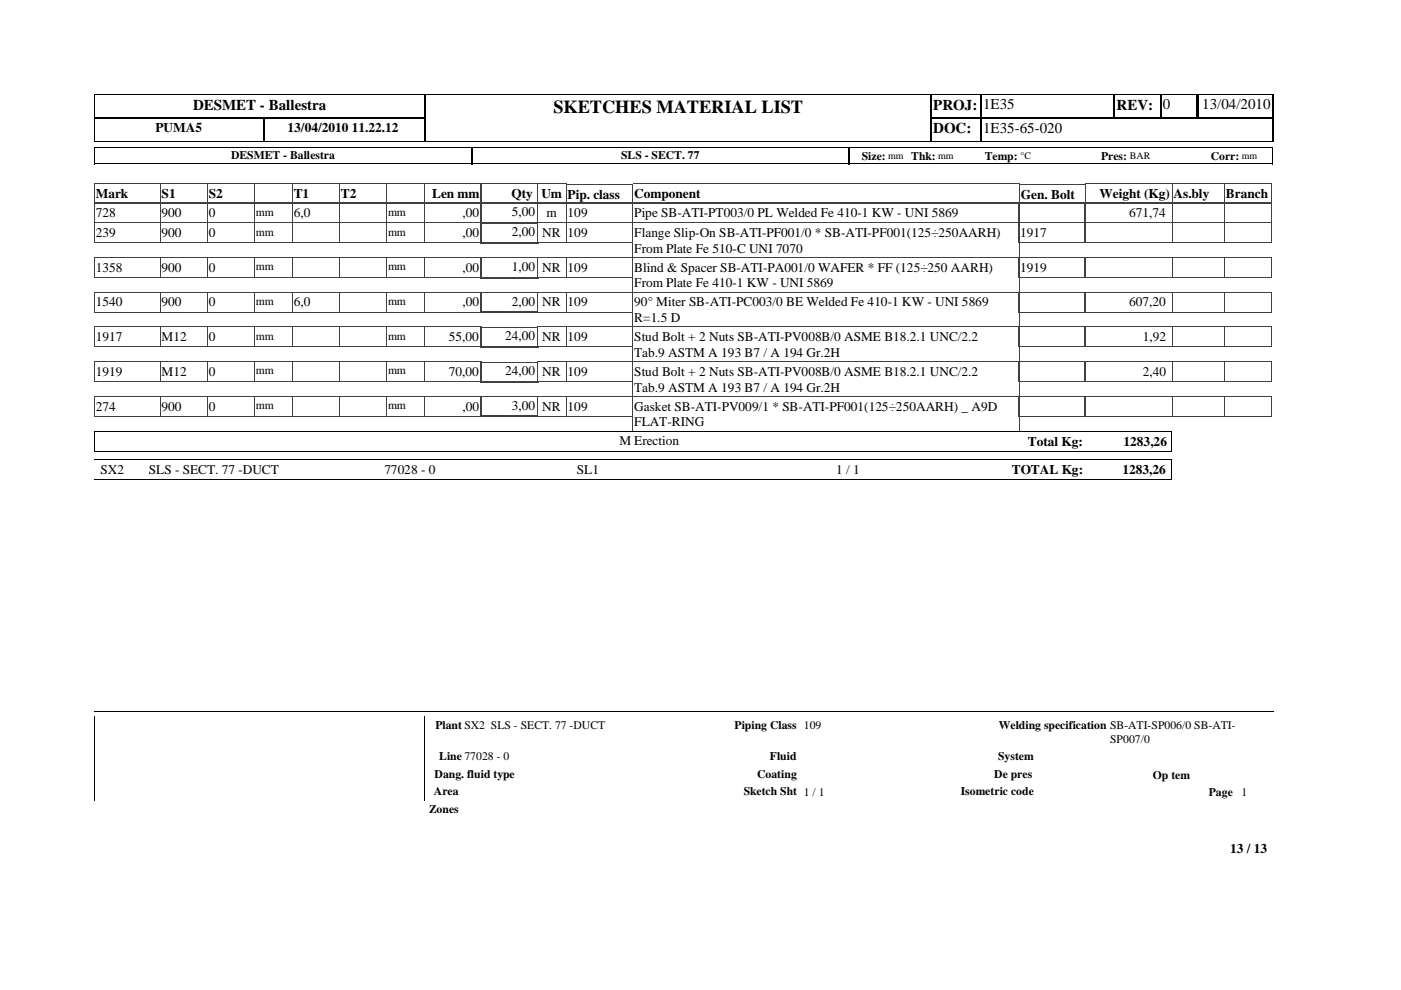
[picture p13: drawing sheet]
<svg xmlns="http://www.w3.org/2000/svg" width="297mm" height="210mm" viewBox="0 0 297 210" stroke-linecap="round" stroke-linejoin="round" font-family="sans-serif">
<defs><g id="words">
<text font-size="3.9" x="117.3" y="23.9">SKETCHES MATERIAL LIST</text>
<g font-size="3.2">
<text x="40.9" y="23.2">DESMET - Ballestra</text>
<text x="197.9" y="23.2">PROJ:</text>
<text x="208.4" y="23.2">1E35</text>
<text x="236.7" y="23.2">REV:</text>
<text x="246.5" y="23.2">0</text>
<text x="254.9" y="23.2">13/04/2010</text>
<text x="197.9" y="28.3">DOC:</text>
<text x="208.4" y="28.2">1E35-65-020</text>
</g>
<g font-size="2.8">
<text x="33" y="27.9">PUMA5</text>
<text x="61" y="27.9">13/04/2010 11.22.12</text>
<text x="20.3" y="42.1">Mark</text>
<text x="20.3" y="46">728</text>
<text x="34.3" y="46">900</text>
<text x="34.3" y="42.1">S1</text>
<text x="44.3" y="42.1">S2</text>
<text x="44.3" y="46">0</text>
<text x="62.3" y="42.1">T1</text>
<text x="62.3" y="46">6,0</text>
<text x="72.3" y="42.1">T2</text>
<text x="91.6" y="42.1">Len mm</text>
<text x="98.1" y="46">,00</text>
<text x="108.5" y="42.1">Qty</text>
<text x="108.5" y="45.8">5,00</text>
<text x="114.8" y="42.1">Um</text>
<text x="115.8" y="46">m</text>
<text x="120.4" y="42.1">Pip. class</text>
<text x="120.4" y="46">109</text>
<text x="134.5" y="42.1">Component</text>
<text x="134.5" y="46">Pipe SB-ATI-PT003/0 PL Welded Fe 410-1 KW - UNI 5869</text>
<text x="216.5" y="42.1">Gen. Bolt</text>
<text x="233.1" y="42.1">Weight (Kg)</text>
<text x="239.4" y="46">671,74</text>
<text x="248.8" y="42.1">As.bly</text>
<text x="259.9" y="42.1">Branch</text>
<text x="20.3" y="50.3">239</text>
<text x="34.3" y="50.3">900</text>
<text x="44.3" y="50.3">0</text>
<text x="98.1" y="50.3">,00</text>
<text x="108.5" y="50.1">2,00</text>
<text x="115" y="50.3">NR</text>
<text x="120.4" y="50.3">109</text>
<text x="134.5" y="50.3">Flange Slip-On SB-ATI-PF001/0 * SB-ATI-PF001(125÷250AARH)</text>
<text x="134.5" y="53.6">From Plate Fe 510-C UNI 7070</text>
<text x="216.3" y="50.3">1917</text>
<text x="20.3" y="57.6">1358</text>
<text x="34.3" y="57.6">900</text>
<text x="44.3" y="57.6">0</text>
<text x="98.1" y="57.6">,00</text>
<text x="108.5" y="57.4">1,00</text>
<text x="115" y="57.6">NR</text>
<text x="120.4" y="57.6">109</text>
<text x="134.5" y="57.6">Blind &amp; Spacer SB-ATI-PA001/0 WAFER * FF (125÷250 AARH)</text>
<text x="216.3" y="57.6">1919</text>
<text x="20.3" y="65">1540</text>
<text x="34.3" y="65">900</text>
<text x="44.3" y="65">0</text>
<text x="62.3" y="65">6,0</text>
<text x="98.1" y="65">,00</text>
<text x="108.5" y="64.8">2,00</text>
<text x="115" y="65">NR</text>
<text x="120.4" y="65">109</text>
<text x="134.5" y="60.9">From Plate Fe 410-1 KW - UNI 5869</text>
<text x="134.5" y="65">90° Miter SB-ATI-PC003/0 BE Welded Fe 410-1 KW - UNI 5869</text>
<text x="239.4" y="65">607,20</text>
<text x="134.5" y="68.3">R=1.5 D</text>
<text x="20.3" y="72.3">1917</text>
<text x="34.3" y="72.3">M12</text>
<text x="44.3" y="72.3">0</text>
<text x="95.2" y="72.3">55,00</text>
<text x="107.1" y="72.1">24,00</text>
<text x="115" y="72.3">NR</text>
<text x="120.4" y="72.3">109</text>
<text x="134.5" y="72.3">Stud Bolt + 2 Nuts SB-ATI-PV008B/0 ASME B18.2.1 UNC/2.2</text>
<text x="134.5" y="75.6">Tab.9 ASTM A 193 B7 / A 194 Gr.2H</text>
<text x="242.3" y="72.3">1,92</text>
<text x="20.3" y="79.7">1919</text>
<text x="34.3" y="79.7">M12</text>
<text x="44.3" y="79.7">0</text>
<text x="95.2" y="79.7">70,00</text>
<text x="107.1" y="79.5">24,00</text>
<text x="115" y="79.7">NR</text>
<text x="120.4" y="79.7">109</text>
<text x="134.5" y="79.7">Stud Bolt + 2 Nuts SB-ATI-PV008B/0 ASME B18.2.1 UNC/2.2</text>
<text x="134.5" y="83">Tab.9 ASTM A 193 B7 / A 194 Gr.2H</text>
<text x="242.3" y="79.7">2,40</text>
<text x="20.3" y="87">274</text>
<text x="34.3" y="87">900</text>
<text x="44.3" y="87">0</text>
<text x="98.1" y="87">,00</text>
<text x="108.5" y="86.8">3,00</text>
<text x="115" y="87">NR</text>
<text x="120.4" y="87">109</text>
<text x="134.5" y="87">Gasket SB-ATI-PV009/1 * SB-ATI-PF001(125÷250AARH) _ A9D</text>
<text x="131.3" y="94.4">M Erection</text>
<text x="134.5" y="90.4">FLAT-RING</text>
<text x="217.9" y="94.5">Total Kg:</text>
<text x="238.2" y="94.5">1283,26</text>
<text x="21.3" y="100.4">SX2</text>
<text x="31.6" y="100.4">SLS - SECT. 77 -DUCT</text>
<text x="81.5" y="100.4">77028 - 0</text>
<text x="122.3" y="100.4">SL1</text>
<text x="177.3" y="100.4">1 / 1</text>
<text x="214.5" y="100.5">TOTAL Kg:</text>
<text x="238" y="100.5">1283,26</text>
<text x="260.8" y="180.8">13 / 13</text>
</g>
<g font-size="2.5">
<text x="49" y="33.7">DESMET - Ballestra</text>
<text x="131.7" y="33.7">SLS - SECT. 77</text>
<text x="182.7" y="33.8">Size:</text>
<text x="193.2" y="33.8">Thk:</text>
<text x="208.8" y="33.8">Temp:</text>
<text x="233.5" y="33.8">Pres:</text>
<text x="256.7" y="33.8">Corr:</text>
<text x="54.3" y="45.7">mm</text>
<text x="82.3" y="45.7">mm</text>
<text x="54.3" y="49.9">mm</text>
<text x="82.3" y="49.9">mm</text>
<text x="54.3" y="57.3">mm</text>
<text x="82.3" y="57.3">mm</text>
<text x="54.3" y="64.6">mm</text>
<text x="82.3" y="64.6">mm</text>
<text x="54.3" y="72">mm</text>
<text x="82.3" y="72">mm</text>
<text x="54.3" y="79.4">mm</text>
<text x="82.3" y="79.4">mm</text>
<text x="54.3" y="86.7">mm</text>
<text x="82.3" y="86.7">mm</text>
<text x="92.3" y="154.6">Plant SX2 SLS - SECT. 77 -DUCT</text>
<text x="155.7" y="154.6">Piping Class 109</text>
<text x="211.8" y="154.6">Welding specification SB-ATI-SP006/0 SB-ATI-</text>
<text x="93.1" y="161.2">Line 77028 - 0</text>
<text x="163.2" y="161.2">Fluid</text>
<text x="211.6" y="161.2">System</text>
<text x="235.4" y="157.5">SP007/0</text>
<text x="92.2" y="164.9">Dang. fluid type</text>
<text x="160.5" y="164.9">Coating</text>
<text x="210.8" y="164.9">De pres</text>
<text x="244.5" y="165.1">Op tem</text>
<text x="91" y="172.3">Zones</text>
<text x="92" y="168.6">Area</text>
<text x="157.7" y="168.6">Sketch Sht 1 / 1</text>
<text x="203.7" y="168.6">Isometric code</text>
<text x="256.3" y="168.8">Page</text>
<text x="263.2" y="168.7">1</text>
</g>
<g font-size="2.1">
<text x="188.3" y="33.7">mm</text>
<text x="198.9" y="33.7">mm</text>
<text x="216.4" y="33.7">°C</text>
<text x="239.6" y="33.7">BAR</text>
<text x="263.3" y="33.7">mm</text>
</g>
</g></defs>
<g fill="none" stroke="#404040" stroke-width=".21">
<path d="M20 39h70M20 39v4M34 39v4M43.9 39v4M54 39v4M62 39v4M72 39v4M82 39v4M90 39v4M101.9 39h12.2v4h-12.2zM134.2 39h81.9v4h-81.9M134.2 39v4h-14.2v-3.9h14.2"/>
<path d="M248.5 39h21.2v4h-21.2zM259.6 39v4M20 43h70"/>
</g>
<path d="M113.9 39h6.1v4h-6.1z" fill="#fff"/>
<path d="M90 39h12v4h-12zM113.9 39h6.2l-.1 4h-6.1zM216.2 39.1h13.9v3.9h-13.9zM248.5 39v4M248.5 39h-18.5v4h18.5" fill="none" stroke="#404040" stroke-width=".21"/>
<path d="M20 31.2h249.9M20 34.7h249.9M20 30h70.3M20 20.1h70.3M20.1 20v10.1M20.1 31.1v3.7M197.2 30h72.9M197.2 20.1h72.9M269.9 31.1v3.7" fill="none" stroke="#000" stroke-width=".21"/>
<path d="M20 25h70.3M55.9 24.9v5.2M90.1 20v5.2M100 31.1v3.7M180 31.1v3.7M197.2 25h72.9M197.4 20v10.1M208 20v10.1M246 20v5.2M254 20v5.2" fill="none" stroke="#000" stroke-width=".36"/>
<path d="M20 25.1h70.3M90.1 24.9v5.2M236.3 20v5.2M253.8 20v5.2" fill="none" stroke="#000" stroke-width=".34"/>
<path d="M269.9 20v10.1" fill="none" stroke="#000" stroke-width=".25"/>
<path d="M90.3 20.2h107v9.7h-107z" fill="#fff"/>
<path d="M89.9 20.1h107.8M89.9 30h107.8" fill="none" stroke="#000" stroke-width=".21"/>
<path d="M197.5 20v10.1" fill="none" stroke="#000" stroke-width=".36"/>
<path d="M90.1 20v10.1" fill="none" stroke="#000" stroke-width=".34"/>
<g fill="none" stroke="#404040" stroke-width=".21">
<path d="M20 43h82v4.3h-82M20 43v4.3M34 43v4.3M43.9 43v4.3M54 43v4.3M62 43v4.3M72 43v4.3M82 43v4.3M90 43v4.3M101.8 43.1h12.5M101.8 47.2h12.5M120 43h96.1v4.3h-96.1z"/>
<path d="M134.2 43v4.3M230 43h39.7v4.3h-39.7zM248.5 43v4.3M259.6 43v4.3"/>
</g>
<path d="M102 43v4.3M114.1 43v4.3" fill="none" stroke="#404040" stroke-width=".36"/>
<path d="M113.9 43.1h6.1v4.2h-6.1z" fill="#fff"/>
<g fill="none" stroke="#404040" stroke-width=".21">
<path d="M20 47.3h82v4.2h-82M20 47.3v4.2M34 47.3v4.2M43.9 47.3v4.2M54 47.3v4.2M62 47.3v4.2M72 47.3v4.2M82 47.3v4.2M90 47.3v4.2M101.8 47.3h12.5M134.2 47.3v7.3M216 47.3v-4.3h13.9l.1 4.3h-116.1v-4.3h6.2l-.1 8.5h14.2"/>
<path d="M216.1 47.3v7.3M230 47.3h39.7v4.2h-39.7zM248.5 47.3v4.2M259.6 47.3v4.2"/>
</g>
<path d="M102 47.3v4.4M114.1 47.3v4.4" fill="none" stroke="#404040" stroke-width=".36"/>
<path d="M101.8 51.5h12.5" fill="none" stroke="#404040" stroke-width=".34"/>
<path d="M113.9 47.3h6.1v4.2h-6.1z" fill="#fff"/>
<g fill="none" stroke="#404040" stroke-width=".21">
<path d="M20 54.6h82v4.3M20 58.9h82M20 54.6v4.3M34 54.6v4.3M43.9 54.6v4.3M54 54.6v4.3M62 54.6v4.3M72 54.6v4.3M82 54.6v4.3M90 54.6v4.3M101.8 54.7h12.5M113.9 47.3h6.2l-.1 4.2h-6.1z"/>
<path d="M120 58.9h14.2M120 58.9v-4.3h96.1v7.4h-81.9M134.2 54.6v7.4M216 47.3h14l-.1 4.2h-13.9zM230 58.9h39.7M230 58.9v-4.3h39.7v4.3M248.5 54.6v4.3M259.6 54.6v4.3"/>
</g>
<path d="M102 54.6v4.4M114.1 54.6v4.4" fill="none" stroke="#404040" stroke-width=".36"/>
<path d="M101.8 58.8h12.5" fill="none" stroke="#404040" stroke-width=".34"/>
<path d="M113.9 54.6h6.1v4.2h-6.1z" fill="#fff"/>
<g fill="none" stroke="#404040" stroke-width=".21">
<path d="M113.9 58.9h6.2M113.9 58.9v-4.3h6.2l-.1 4.3M216 58.9h14M216 58.9v-4.3h14l-.1 4.3M20 62h82v4.2M20 66.2h82M20 62v4.2M34 62v4.2M43.9 62v4.2M54 62v4.2M62 62v4.2M72 62v4.2"/>
<path d="M82 62v4.2M90 62v4.2M101.8 62.1h12.5M120 66.2h14.2M120 66.2v-4.2h96.1v7.3M134.2 62v7.3M230 66.2h39.7M230 66.2v-4.2h39.7v4.2M248.5 62v4.2M259.6 62v4.2"/>
</g>
<path d="M102 62v4.4M114.1 62v4.4" fill="none" stroke="#404040" stroke-width=".36"/>
<path d="M101.8 66.2h12.5" fill="none" stroke="#404040" stroke-width=".34"/>
<path d="M113.9 62h6.1v4.2h-6.1z" fill="#fff"/>
<g fill="none" stroke="#404040" stroke-width=".21">
<path d="M20 69.3h82v4.3h-82M20 69.3v4.3M34 69.3v4.3M43.9 69.3v4.3M54 69.3v4.3M62 69.3v4.3M72 69.3v4.3M82 69.3v4.3M90 69.3v4.3M101.8 69.4h12.5M113.9 66.2h6.2M113.9 66.2v-4.2h6.2l-.1 4.2"/>
<path d="M134.2 69.3v7.4M134.2 73.6h-14.2v-4.3h96.1v7.4h-81.9M216 66.2h14M216 66.2v-4.2h14l-.1 4.2M230 69.3h39.7v4.3h-39.7zM248.5 69.3v4.3M259.6 69.3v4.3"/>
</g>
<path d="M102 69.3v4.4M114.1 69.3v4.4" fill="none" stroke="#404040" stroke-width=".36"/>
<path d="M101.8 73.6h12.5" fill="none" stroke="#404040" stroke-width=".34"/>
<path d="M113.9 69.3h6.1v4.3h-6.1z" fill="#fff"/>
<g fill="none" stroke="#404040" stroke-width=".21">
<path d="M20 76.7h82v4.2h-82M20 76.7v4.2M34 76.7v4.2M43.9 76.7v4.2M54 76.7v4.2M62 76.7v4.2M72 76.7v4.2M82 76.7v4.2M90 76.7v4.2M101.8 76.8h12.5M113.9 69.3h6.2l-.1 4.3h-6.1zM134.2 76.7v7.3"/>
<path d="M216 69.3h14l-.1 4.3h-13.9zM230 76.7h39.7v4.2h-39.7zM248.5 76.7v4.2M259.6 76.7v4.2M134.2 80.9h-14.2v-4.2h96.1v7.3"/>
</g>
<path d="M102 76.7v4.4M114.1 76.7v4.4" fill="none" stroke="#404040" stroke-width=".36"/>
<path d="M101.8 80.9h12.5" fill="none" stroke="#404040" stroke-width=".34"/>
<path d="M113.9 76.7h6.1v4.2h-6.1z" fill="#fff"/>
<g fill="none" stroke="#404040" stroke-width=".21">
<path d="M113.9 76.7h6.2l-.1 4.2h-6.1zM216 76.7h14l-.1 4.2h-13.9zM20 84h82M20 88.3h82M20 84v4.3M34 84v4.3M43.9 84v4.3M54 84v4.3M62 84v4.3M72 84v4.3M82 84v4.3M90 84v4.3"/>
<path d="M101.8 84.1h12.5M102 84v4.3M120 84h96.1M120 88.3h14.2M120 84v4.3M134.2 84v7.4M216.1 84v7.4h-81.9M230 84h39.7M230 88.3h39.7M230 84v4.3M248.5 84v4.3M259.6 84v4.3"/>
<path d="M269.7 84v4.3"/>
</g>
<path d="M102 84v4.4M114.1 84v4.4" fill="none" stroke="#404040" stroke-width=".36"/>
<path d="M101.8 88.3h12.5" fill="none" stroke="#404040" stroke-width=".34"/>
<path d="M113.9 84.1h6.1v4.2h-6.1z" fill="#fff"/>
<path d="M113.9 84h6.2M113.9 88.3h6.2M113.9 84v4.3M120 84v4.3M216 84h14M216 88.3h14M216 84v4.3M229.9 84v4.3" fill="none" stroke="#404040" stroke-width=".21"/>
<path d="M20 91.4h228.3M20 95.6h228.3M20 91.4v4.3M248.3 91.4v4.3" fill="none" stroke="#000" stroke-width=".21"/>
<path d="M189 97.4h23.8v4.2h-23.8z" fill="#fff"/>
<path d="M20 97.4h228.3M248.3 97.4v4.2M20 101.6h228.3M20 150.9h250" fill="none" stroke="#000" stroke-width=".21"/>
<path d="M20 151.9h70v18h-70z" fill="#fff"/>
<path d="M20 151.9v18M90.1 151.9v18" fill="none" stroke="#000" stroke-width=".21"/>
<use href="#words"/>
</svg>
